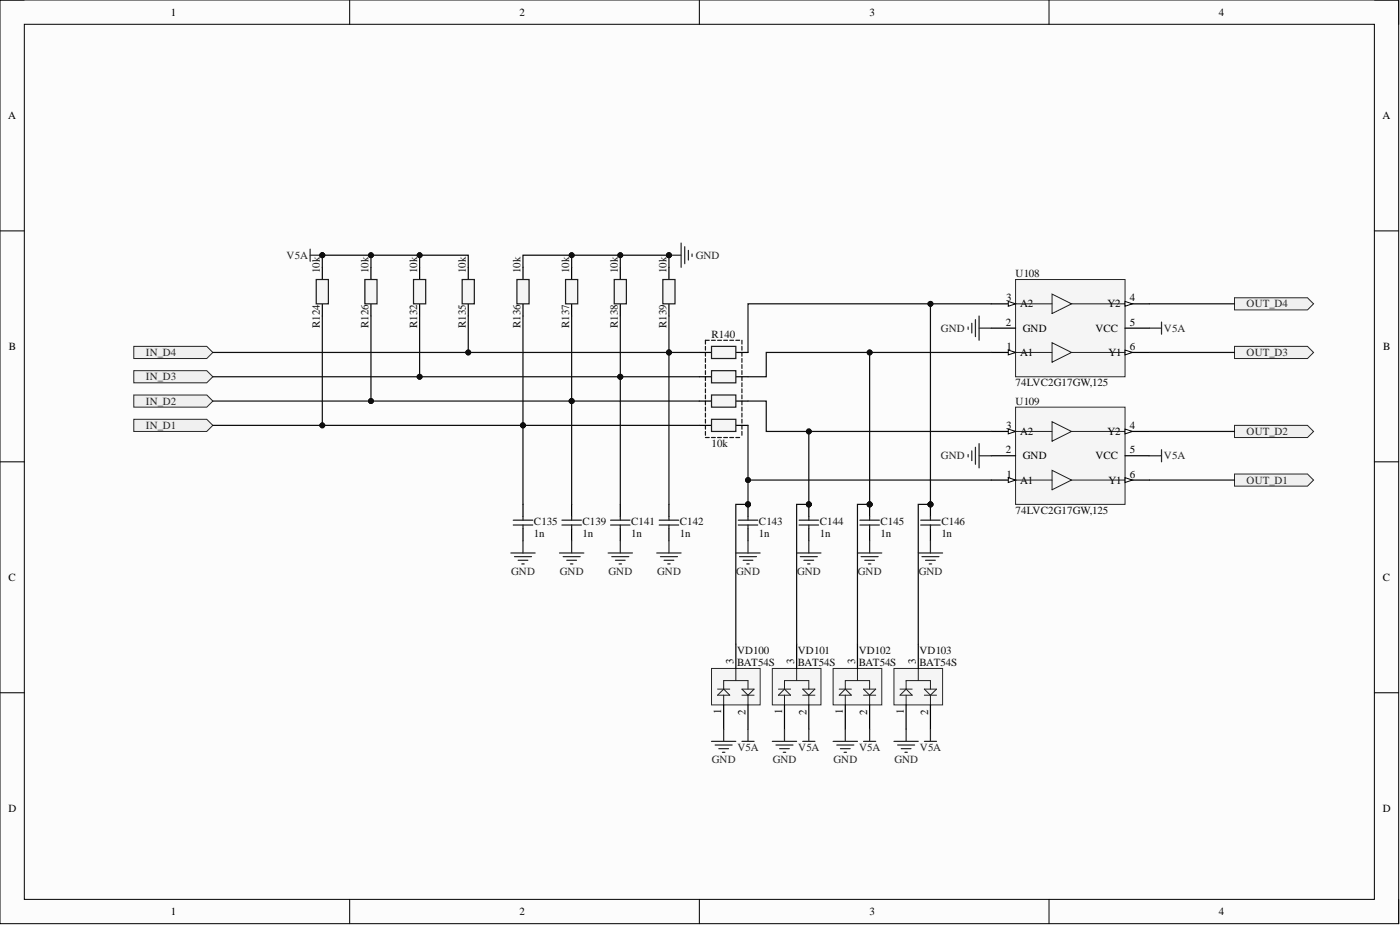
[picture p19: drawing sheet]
<svg xmlns="http://www.w3.org/2000/svg" width="292mm" height="193mm" viewBox="0 0 292 193" stroke-linecap="round" stroke-linejoin="round" font-family="sans-serif">
<defs><g id="words">
<g font-size="2.3">
<text x="35.6" y="3.3">1</text>
<text x="108.4" y="3.3">2</text>
<text x="181.4" y="3.3">3</text>
<text x="254.3" y="3.3">4</text>
<text x="1.7" y="24.8">A</text>
<text x="288.4" y="24.8">A</text>
<text x="209.9" y="62.9">3</text>
<text x="212.8" y="64.1">A2</text>
<text x="231.1" y="64.1">Y2</text>
<text x="235.7" y="62.9">4</text>
<text x="209.9" y="67.9">2</text>
<text x="213.4" y="69.2">GND</text>
<text x="228.6" y="69.2">VCC</text>
<text x="235.7" y="67.9">5</text>
<text x="1.9" y="73">B</text>
<text x="210" y="73">1</text>
<text x="212.8" y="74.3">A1</text>
<text x="231.3" y="74.3">Y1</text>
<text x="235.7" y="73">6</text>
<text x="288.6" y="73">B</text>
<text x="209.9" y="89.5">3</text>
<text x="235.7" y="89.5">4</text>
<text x="209.9" y="94.6">2</text>
<text x="212.8" y="90.8">A2</text>
<text x="213.4" y="95.8">GND</text>
<text x="228.6" y="95.8">VCC</text>
<text x="231.1" y="90.8">Y2</text>
<text x="235.7" y="94.6">5</text>
<text x="210" y="99.6">1</text>
<text x="212.8" y="100.9">A1</text>
<text x="231.3" y="100.9">Y1</text>
<text x="235.7" y="99.6">6</text>
<text x="1.8" y="121.2">C</text>
<text x="288.5" y="121.2">C</text>
<text x="153" y="138.4" transform="rotate(-90 153 138.4)">3</text>
<text x="165.7" y="138.4" transform="rotate(-90 165.7 138.4)">3</text>
<text x="178.4" y="138.4" transform="rotate(-90 178.4 138.4)">3</text>
<text x="191.1" y="138.4" transform="rotate(-90 191.1 138.4)">3</text>
<text x="150.5" y="148.9" transform="rotate(-90 150.5 148.9)">1</text>
<text x="155.6" y="149.1" transform="rotate(-90 155.6 149.1)">2</text>
<text x="163.2" y="148.9" transform="rotate(-90 163.2 148.9)">1</text>
<text x="168.2" y="149.1" transform="rotate(-90 168.2 149.1)">2</text>
<text x="175.9" y="148.9" transform="rotate(-90 175.9 148.9)">1</text>
<text x="180.9" y="149.1" transform="rotate(-90 180.9 149.1)">2</text>
<text x="188.5" y="148.9" transform="rotate(-90 188.5 148.9)">1</text>
<text x="193.6" y="149.1" transform="rotate(-90 193.6 149.1)">2</text>
<text x="1.8" y="169.4">D</text>
<text x="288.5" y="169.4">D</text>
<text x="35.6" y="190.9">1</text>
<text x="108.4" y="190.9">2</text>
<text x="181.4" y="190.9">3</text>
<text x="254.3" y="190.9">4</text>
</g>
<g font-size="2.3" fill="#262626">
<text x="59.8" y="54">V5A</text>
<text x="145.2" y="54">GND</text>
<text x="260.1" y="64.1">OUT_D4</text>
<text x="196.3" y="69.2">GND</text>
<text x="242.9" y="69.2">V5A</text>
<text x="30.5" y="74.3">IN_D4</text>
<text x="260.1" y="74.3">OUT_D3</text>
<text x="30.5" y="79.4">IN_D3</text>
<text x="30.5" y="89.5">IN_D1</text>
<text x="30.5" y="84.4">IN_D2</text>
<text x="196.3" y="95.8">GND</text>
<text x="242.9" y="95.8">V5A</text>
<text x="260.1" y="90.8">OUT_D2</text>
<text x="260.1" y="100.9">OUT_D1</text>
<text x="106.7" y="119.9">GND</text>
<text x="116.8" y="119.9">GND</text>
<text x="127" y="119.9">GND</text>
<text x="137.1" y="119.9">GND</text>
<text x="153.6" y="119.9">GND</text>
<text x="166.3" y="119.9">GND</text>
<text x="179" y="119.9">GND</text>
<text x="191.7" y="119.9">GND</text>
<text x="148.5" y="159.2">GND</text>
<text x="153.9" y="156.7">V5A</text>
<text x="161.2" y="159.2">GND</text>
<text x="166.6" y="156.7">V5A</text>
<text x="173.9" y="159.2">GND</text>
<text x="179.2" y="156.7">V5A</text>
<text x="186.6" y="159.2">GND</text>
<text x="191.9" y="156.7">V5A</text>
</g>
<g font-size="2.3" fill="#0e0e0e">
<text x="66.7" y="57" transform="rotate(-90 66.7 57)">10k</text>
<text x="76.9" y="57" transform="rotate(-90 76.9 57)">10k</text>
<text x="87" y="57" transform="rotate(-90 87 57)">10k</text>
<text x="97.2" y="57" transform="rotate(-90 97.2 57)">10k</text>
<text x="108.6" y="57" transform="rotate(-90 108.6 57)">10k</text>
<text x="118.8" y="57" transform="rotate(-90 118.8 57)">10k</text>
<text x="128.9" y="57" transform="rotate(-90 128.9 57)">10k</text>
<text x="139.1" y="57" transform="rotate(-90 139.1 57)">10k</text>
<text x="211.9" y="57.8">U108</text>
<text x="66.7" y="68.5" transform="rotate(-90 66.7 68.5)">R124</text>
<text x="76.9" y="68.5" transform="rotate(-90 76.9 68.5)">R126</text>
<text x="87" y="68.5" transform="rotate(-90 87 68.5)">R132</text>
<text x="97.2" y="68.5" transform="rotate(-90 97.2 68.5)">R135</text>
<text x="108.6" y="68.5" transform="rotate(-90 108.6 68.5)">R136</text>
<text x="118.8" y="68.5" transform="rotate(-90 118.8 68.5)">R137</text>
<text x="128.9" y="68.5" transform="rotate(-90 128.9 68.5)">R138</text>
<text x="139.1" y="68.5" transform="rotate(-90 139.1 68.5)">R139</text>
<text x="148.5" y="70.5">R140</text>
<text x="211.9" y="80.6">74LVC2G17GW,125</text>
<text x="211.9" y="84.4">U109</text>
<text x="148.5" y="93.3">10k</text>
<text x="211.9" y="107.2">74LVC2G17GW,125</text>
<text x="111.4" y="109.5">C135</text>
<text x="111.4" y="112.1">1n</text>
<text x="121.6" y="109.5">C139</text>
<text x="121.6" y="112.1">1n</text>
<text x="131.7" y="109.5">C141</text>
<text x="131.7" y="112.1">1n</text>
<text x="141.9" y="109.5">C142</text>
<text x="141.9" y="112.1">1n</text>
<text x="158.3" y="109.5">C143</text>
<text x="158.3" y="112.1">1n</text>
<text x="171" y="109.5">C144</text>
<text x="171" y="112.1">1n</text>
<text x="183.7" y="109.5">C145</text>
<text x="183.7" y="112.1">1n</text>
<text x="196.4" y="109.5">C146</text>
<text x="196.4" y="112.1">1n</text>
<text x="153.8" y="136.4">VD100</text>
<text x="166.5" y="136.4">VD101</text>
<text x="179.2" y="136.4">VD102</text>
<text x="191.8" y="136.4">VD103</text>
<text x="153.8" y="138.9">BAT54S</text>
<text x="166.5" y="138.9">BAT54S</text>
<text x="179.2" y="138.9">BAT54S</text>
<text x="191.8" y="138.9">BAT54S</text>
</g>
</g></defs>
<path d="M0 0h291.8v192.7h-291.8z" fill-rule="evenodd" fill="#fcfcfc"/>
<path d="M0 0h291.8v192.7h-291.8z" fill="none" stroke="#000" stroke-width=".21"/>
<path d="M5.1 5.1h281.7v182.5h-281.7z" fill-rule="evenodd" fill="#fcfcfc"/>
<g fill="none" stroke="#000" stroke-width=".21">
<path d="M0 0h5.1M73 0v5.1M145.9 0v5.1M218.9 0v5.1M286.8 0h5v5.1M5.1 5.1h281.7v182.5h-281.7zM0 48.2h5.1M286.8 48.2h5M0 96.3h5.1M286.8 96.3h5M0 144.5h5.1M286.8 144.5h5"/>
<path d="M73 187.6v5.1M145.9 187.6v5.1M218.9 187.6v5.1M291.8 187.6v5.1"/>
</g>
<path d="M211.9 58.3h22.8v20.3h-22.8z" fill-rule="evenodd" fill="#f5f5f5"/>
<path d="M211.9 58.3h22.8v20.3h-22.8z" fill="none" stroke="#262626" stroke-width=".21"/>
<path d="M206.8 73.5h5.1" fill="none" stroke="#000" stroke-width=".25"/>
<path d="M210.4 73l1.5 .5-1.5 .5z" fill="#fbfbfb"/>
<path d="M210.4 73l1.5 .5-1.5 .5z" fill="none" stroke="#000" stroke-width=".21"/>
<path d="M234.7 73.5h5.1" fill="none" stroke="#000" stroke-width=".25"/>
<path d="M234.7 73l1.6 .5-1.6 .5z" fill="#fbfbfb"/>
<path d="M234.7 73l1.6 .5-1.6 .5z" fill="none" stroke="#000" stroke-width=".21"/>
<path d="M206.8 63.4h5.1" fill="none" stroke="#000" stroke-width=".25"/>
<path d="M210.4 62.9l1.5 .5-1.5 .5z" fill="#fbfbfb"/>
<path d="M210.4 62.9l1.5 .5-1.5 .5z" fill="none" stroke="#000" stroke-width=".21"/>
<path d="M211.9 73.5h7.6M211.9 63.4h7.6M219.5 71.5l4.1 2-4.1 2.1zM219.5 61.4l4.1 2-4.1 2zM223.3 73.5h11.4M223.3 63.4h12.7" fill="none" stroke="#1c1c1c" stroke-width=".21"/>
<path d="M234.7 68.5h5.1M234.7 63.4h5.1" fill="none" stroke="#000" stroke-width=".25"/>
<path d="M234.7 62.9l1.6 .5-1.6 .5z" fill="#fbfbfb"/>
<path d="M234.7 62.9l1.6 .5-1.6 .5z" fill="none" stroke="#000" stroke-width=".21"/>
<path d="M206.8 68.5h5.1" fill="none" stroke="#000" stroke-width=".25"/>
<path d="M211.9 84.9h22.8v20.3h-22.8z" fill-rule="evenodd" fill="#f5f5f5"/>
<path d="M211.9 84.9h22.8v20.3h-22.8z" fill="none" stroke="#262626" stroke-width=".21"/>
<path d="M206.8 100.1h5.1" fill="none" stroke="#000" stroke-width=".25"/>
<path d="M210.4 99.6l1.5 .5-1.5 .6z" fill="#fbfbfb"/>
<path d="M210.4 99.6l1.5 .5-1.5 .6z" fill="none" stroke="#000" stroke-width=".21"/>
<path d="M234.7 100.1h5.1" fill="none" stroke="#000" stroke-width=".25"/>
<path d="M234.7 99.6l1.6 .5-1.6 .6z" fill="#fbfbfb"/>
<path d="M234.7 99.6l1.6 .5-1.6 .6z" fill="none" stroke="#000" stroke-width=".21"/>
<path d="M206.8 90h5.1" fill="none" stroke="#000" stroke-width=".25"/>
<path d="M210.4 89.5l1.5 .5-1.5 .5z" fill="#fbfbfb"/>
<path d="M210.4 89.5l1.5 .5-1.5 .5z" fill="none" stroke="#000" stroke-width=".21"/>
<path d="M211.9 90h7.6M219.5 98.1l4.1 2-4.1 2.1zM219.5 88l4.1 2-4.1 2zM223.3 90h12.7M211.9 100.1h7.6M223.3 100.1h11.4" fill="none" stroke="#1c1c1c" stroke-width=".21"/>
<path d="M234.7 95.1h5.1M234.7 90h5.1" fill="none" stroke="#000" stroke-width=".25"/>
<path d="M234.7 89.5l1.6 .5-1.6 .5z" fill="#fbfbfb"/>
<path d="M234.7 89.5l1.6 .5-1.6 .5z" fill="none" stroke="#000" stroke-width=".21"/>
<path d="M206.8 95.1h5.1" fill="none" stroke="#000" stroke-width=".25"/>
<path d="M202 68.2v.5M202.8 67.4v2.1M203.5 66.7v3.5M204.3 65.9v5.1M204.3 68.5h2.5M202 94.8v.5M202.8 94.1v2M203.5 93.3v3.6M204.3 92.5v5.1M204.3 95.1h2.5" fill="none" stroke="#262626" stroke-width=".25"/>
<circle cx="194.1" cy="105.2" r=".51" fill="#0e0e0e"/>
<circle cx="194.1" cy="105.2" r=".51" fill="none" stroke="#0e0e0e" stroke-width=".21"/>
<path d="M194.1 105.2v2.6" fill="none" stroke="#000" stroke-width=".25"/>
<circle cx="194.1" cy="105.2" r=".51" fill="#0e0e0e"/>
<circle cx="194.1" cy="105.2" r=".51" fill="none" stroke="#0e0e0e" stroke-width=".21"/>
<path d="M194.1 110.3v2.5" fill="none" stroke="#000" stroke-width=".25"/>
<path d="M192.1 109.5h4.1M192.1 108.5h4.1M194.1 107.8v.7M194.1 109.5v.8" fill="none" stroke="#1c1c1c" stroke-width=".25"/>
<circle cx="181.4" cy="105.2" r=".51" fill="#0e0e0e"/>
<circle cx="181.4" cy="105.2" r=".51" fill="none" stroke="#0e0e0e" stroke-width=".21"/>
<path d="M181.4 105.2v2.6" fill="none" stroke="#000" stroke-width=".25"/>
<circle cx="181.4" cy="105.2" r=".51" fill="#0e0e0e"/>
<circle cx="181.4" cy="105.2" r=".51" fill="none" stroke="#0e0e0e" stroke-width=".21"/>
<path d="M181.4 110.3v2.5" fill="none" stroke="#000" stroke-width=".25"/>
<path d="M179.4 109.5h4.1M179.4 108.5h4.1M181.4 107.8v.7M181.4 109.5v.8" fill="none" stroke="#1c1c1c" stroke-width=".25"/>
<circle cx="168.8" cy="105.2" r=".51" fill="#0e0e0e"/>
<circle cx="168.8" cy="105.2" r=".51" fill="none" stroke="#0e0e0e" stroke-width=".21"/>
<path d="M168.8 105.2v2.6M168.8 110.3v2.5" fill="none" stroke="#000" stroke-width=".25"/>
<circle cx="168.8" cy="105.2" r=".51" fill="#0e0e0e"/>
<circle cx="168.8" cy="105.2" r=".51" fill="none" stroke="#0e0e0e" stroke-width=".21"/>
<path d="M166.7 108.5h4.1M166.7 109.5h4.1M168.8 107.8v.7M168.8 109.5v.8" fill="none" stroke="#1c1c1c" stroke-width=".25"/>
<circle cx="156.1" cy="105.2" r=".51" fill="#0e0e0e"/>
<circle cx="156.1" cy="105.2" r=".51" fill="none" stroke="#0e0e0e" stroke-width=".21"/>
<path d="M156.1 105.2v2.6" fill="none" stroke="#000" stroke-width=".25"/>
<circle cx="156.1" cy="105.2" r=".51" fill="#0e0e0e"/>
<circle cx="156.1" cy="105.2" r=".51" fill="none" stroke="#0e0e0e" stroke-width=".21"/>
<path d="M145.9 73.5h2.6M153.5 73.5h2.6M156.1 110.3v2.5" fill="none" stroke="#000" stroke-width=".25"/>
<path d="M154 109.5h4.1M154 108.5h4.1M156.1 107.8v.7M156.1 109.5v.8" fill="none" stroke="#1c1c1c" stroke-width=".25"/>
<g fill="none" stroke="#151515" stroke-width=".25">
<path d="M147.2 71v.8M147.2 72.3v.8M147.2 73.5v.8M147.2 74.8v.8M147.2 76.1v.8M147.2 77.3v.8M147.2 78.6v.8M147.2 79.9v.8M154.8 71v.8M154.8 72.3v.8M154.8 73.5v.8M154.8 74.8v.8"/>
<path d="M154.8 76.1v.8M154.8 77.3v.8M154.8 78.6v.8M154.8 79.9v.8M147.2 81.1v.8M147.2 82.4v.8M147.2 83.7v.8M147.2 84.9v.8M147.2 86.2v.8M147.2 87.5v.8M147.2 88.7v.8M147.2 90v.8"/>
<path d="M154.8 81.1v.8M154.8 82.4v.8M154.8 83.7v.8M154.8 84.9v.8M154.8 86.2v.8M154.8 87.5v.8M154.8 88.7v.8M154.8 90v.8"/>
</g>
<path d="M148.5 72.3h5v2.5h-5z" fill-rule="evenodd" fill="#f5f5f5"/>
<path d="M148.5 72.3h5v2.5h-5z" fill="none" stroke="#1c1c1c" stroke-width=".25"/>
<path d="M145.9 78.6h2.6M153.5 78.6h2.6" fill="none" stroke="#000" stroke-width=".25"/>
<path d="M148.5 77.3h5v2.6h-5z" fill-rule="evenodd" fill="#f5f5f5"/>
<path d="M148.5 77.3h5v2.6h-5z" fill="none" stroke="#1c1c1c" stroke-width=".25"/>
<path d="M145.9 83.7h2.6M153.5 83.7h2.6" fill="none" stroke="#000" stroke-width=".25"/>
<path d="M148.5 82.4h5v2.5h-5z" fill-rule="evenodd" fill="#f5f5f5"/>
<path d="M148.5 82.4h5v2.5h-5z" fill="none" stroke="#1c1c1c" stroke-width=".25"/>
<path d="M145.9 88.7h2.6M153.5 88.7h2.6" fill="none" stroke="#000" stroke-width=".25"/>
<path d="M148.5 87.5h5v2.5h-5z" fill-rule="evenodd" fill="#f5f5f5"/>
<path d="M148.5 87.5h5v2.5h-5z" fill="none" stroke="#1c1c1c" stroke-width=".25"/>
<path d="M147.2 71h.8M148.5 71h.7M149.7 71h.8M151 71h.8M152.3 71h.8M153.5 71h.8M147.2 91.3h.8M148.5 91.3h.7M149.7 91.3h.8M151 91.3h.8M152.3 91.3h.8M153.5 91.3h.8" fill="none" stroke="#151515" stroke-width=".25"/>
<g fill="none" stroke="#262626" stroke-width=".25">
<path d="M153.5 115.4h5.1M154.3 116.1h3.5M155 116.9h2.1M155.8 117.6h.5M156.1 112.8v2.6M166.2 115.4h5.1M167 116.1h3.5M167.7 116.9h2.1M168.5 117.6h.5M168.8 112.8v2.6M178.9 115.4h5.1M179.7 116.1h3.5"/>
<path d="M180.4 116.9h2.1M181.2 117.6h.5M181.4 112.8v2.6M191.6 115.4h5.1M192.4 116.1h3.5M193.1 116.9h2M193.9 117.6h.5M194.1 112.8v2.6"/>
</g>
<path d="M27.9 87.5h15.2l1.3 1.2-1.3 1.3h-15.2z" fill-rule="evenodd" fill="#f0f0f0"/>
<path d="M27.9 87.5h15.2l1.3 1.2-1.3 1.3h-15.2z" fill="none" stroke="#262626" stroke-width=".21"/>
<path d="M27.9 82.4h15.2l1.3 1.3-1.3 1.2h-15.2z" fill-rule="evenodd" fill="#f0f0f0"/>
<path d="M27.9 82.4h15.2l1.3 1.3-1.3 1.2h-15.2z" fill="none" stroke="#262626" stroke-width=".21"/>
<path d="M27.9 77.3h15.2l1.3 1.3-1.3 1.3h-15.2z" fill-rule="evenodd" fill="#f0f0f0"/>
<path d="M27.9 77.3h15.2l1.3 1.3-1.3 1.3h-15.2z" fill="none" stroke="#262626" stroke-width=".21"/>
<path d="M27.9 72.3h15.2l1.3 1.2-1.3 1.3h-15.2z" fill-rule="evenodd" fill="#f0f0f0"/>
<path d="M27.9 72.3h15.2l1.3 1.2-1.3 1.3h-15.2z" fill="none" stroke="#262626" stroke-width=".21"/>
<path d="M257.6 98.9h15.2l1.3 1.2-1.3 1.3h-15.2z" fill-rule="evenodd" fill="#f0f0f0"/>
<path d="M257.6 98.9h15.2l1.3 1.2-1.3 1.3h-15.2z" fill="none" stroke="#262626" stroke-width=".21"/>
<path d="M257.6 88.7h15.2l1.3 1.3-1.3 1.3h-15.2z" fill-rule="evenodd" fill="#f0f0f0"/>
<path d="M257.6 88.7h15.2l1.3 1.3-1.3 1.3h-15.2z" fill="none" stroke="#262626" stroke-width=".21"/>
<path d="M257.6 72.3h15.2l1.3 1.2-1.3 1.3h-15.2z" fill-rule="evenodd" fill="#f0f0f0"/>
<path d="M257.6 72.3h15.2l1.3 1.2-1.3 1.3h-15.2z" fill="none" stroke="#262626" stroke-width=".21"/>
<path d="M257.6 62.1h15.2l1.3 1.3-1.3 1.3h-15.2z" fill-rule="evenodd" fill="#f0f0f0"/>
<path d="M257.6 62.1h15.2l1.3 1.3-1.3 1.3h-15.2z" fill="none" stroke="#262626" stroke-width=".21"/>
<path d="M109.1 55.8v2.5M109.1 63.4v2.5" fill="none" stroke="#000" stroke-width=".25"/>
<path d="M107.8 58.3h2.6v5.1h-2.6z" fill-rule="evenodd" fill="#f5f5f5"/>
<g fill="none" stroke="#1c1c1c" stroke-width=".25">
<path d="M107.8 58.3h2.6v5.1h-2.6zM107.1 109.5h4M107.1 108.5h4M109.1 107.8v.7M109.1 109.5v.8M117.2 109.5h4.1M117.2 108.5h4.1M119.3 107.8v.7M119.3 109.5v.8M127.4 109.5h4M127.4 108.5h4M129.4 107.8v.7"/>
<path d="M129.4 109.5v.8M137.5 109.5h4.1M137.5 108.5h4.1M139.6 107.8v.7M139.6 109.5v.8"/>
</g>
<path d="M109.1 105.2v2.6M109.1 110.3v2.5M119.3 105.2v2.6M119.3 110.3v2.5M129.4 105.2v2.6M129.4 110.3v2.5M139.6 105.2v2.6M139.6 110.3v2.5" fill="none" stroke="#000" stroke-width=".25"/>
<g fill="none" stroke="#262626" stroke-width=".25">
<path d="M106.6 115.4h5.1M107.3 116.1h3.6M108.1 116.9h2M108.9 117.6h.5M109.1 112.8v2.6M116.7 115.4h5.1M117.5 116.1h3.5M118.3 116.9h2M119 117.6h.5M119.3 112.8v2.6M126.9 115.4h5.1M127.6 116.1h3.6"/>
<path d="M128.4 116.9h2M129.2 117.6h.5M129.4 112.8v2.6M137 115.4h5.1M137.8 116.1h3.5M138.6 116.9h2M139.3 117.6h.5M139.6 112.8v2.6"/>
</g>
<path d="M148.5 139.4h10.1v7.7h-10.1z" fill-rule="evenodd" fill="#f5f5f5"/>
<path d="M148.5 139.4h10.1v7.7h-10.1z" fill="none" stroke="#262626" stroke-width=".21"/>
<path d="M153.5 139.4v2.6M149.7 145l1.3-1.2 1.3 1.2zM149.7 143.8h2.6M151 143.8v-1.8h5.1v1.8M151 145v2.1M154.8 143.8h2.5l-1.2 1.2zM154.8 145h2.5M156.1 145v2.1" fill="none" stroke="#1c1c1c" stroke-width=".21"/>
<path d="M153.5 134.4v5M151 147.1v5M156.1 147.1v5" fill="none" stroke="#000" stroke-width=".25"/>
<path d="M148.5 154.7h5M149.2 155.4h3.6M150 156.2h2M150.7 156.9h.5M151 152.1v2.6" fill="none" stroke="#262626" stroke-width=".25"/>
<path d="M161.1 139.4h10.2v7.7h-10.2z" fill-rule="evenodd" fill="#f5f5f5"/>
<path d="M161.1 139.4h10.2v7.7h-10.2z" fill="none" stroke="#262626" stroke-width=".21"/>
<path d="M166.2 139.4v2.6M162.4 145l1.3-1.2 1.2 1.2zM162.4 143.8h2.5M163.7 143.8v-1.8h5.1v1.8M163.7 145v2.1M167.5 143.8h2.5l-1.2 1.2zM167.5 145h2.5M168.8 145v2.1" fill="none" stroke="#1c1c1c" stroke-width=".21"/>
<path d="M166.2 134.4v5M163.7 147.1v5M168.8 147.1v5" fill="none" stroke="#000" stroke-width=".25"/>
<path d="M161.1 154.7h5.1M161.9 155.4h3.6M162.7 156.2h2M163.4 156.9h.5M163.7 152.1v2.6" fill="none" stroke="#262626" stroke-width=".25"/>
<path d="M173.8 139.4h10.2v7.7h-10.2z" fill-rule="evenodd" fill="#f5f5f5"/>
<path d="M173.8 139.4h10.2v7.7h-10.2z" fill="none" stroke="#262626" stroke-width=".21"/>
<path d="M178.9 139.4v2.6M175.1 145l1.3-1.2 1.2 1.2zM175.1 143.8h2.5M176.4 143.8v-1.8h5v1.8M176.4 145v2.1M180.2 143.8h2.5l-1.3 1.2zM180.2 145h2.5M181.4 145v2.1" fill="none" stroke="#1c1c1c" stroke-width=".21"/>
<path d="M178.9 134.4v5M176.4 147.1v5M181.4 147.1v5" fill="none" stroke="#000" stroke-width=".25"/>
<path d="M173.8 154.7h5.1M174.6 155.4h3.5M175.4 156.2h2M176.1 156.9h.5M176.4 152.1v2.6" fill="none" stroke="#262626" stroke-width=".25"/>
<path d="M186.5 139.4h10.2v7.7h-10.2z" fill-rule="evenodd" fill="#f5f5f5"/>
<path d="M186.5 139.4h10.2v7.7h-10.2z" fill="none" stroke="#262626" stroke-width=".21"/>
<path d="M191.6 139.4v2.6M187.8 145l1.3-1.2 1.2 1.2zM187.8 143.8h2.5M189.1 143.8v-1.8h5v1.8M189.1 145v2.1M192.9 143.8h2.5l-1.3 1.2zM192.9 145h2.5M194.1 145v2.1" fill="none" stroke="#1c1c1c" stroke-width=".21"/>
<path d="M119.3 55.8v2.5M119.3 63.4v2.5M191.6 134.4v5M189.1 147.1v5M194.1 147.1v5" fill="none" stroke="#000" stroke-width=".25"/>
<path d="M186.5 154.7h5.1M187.3 155.4h3.5M188 156.2h2.1M188.8 156.9h.5M189.1 152.1v2.6" fill="none" stroke="#262626" stroke-width=".25"/>
<path d="M118 58.3h2.5v5.1h-2.5z" fill-rule="evenodd" fill="#f5f5f5"/>
<path d="M118 58.3h2.5v5.1h-2.5z" fill="none" stroke="#1c1c1c" stroke-width=".25"/>
<path d="M129.4 55.8v2.5M129.4 63.4v2.5" fill="none" stroke="#000" stroke-width=".25"/>
<path d="M128.2 58.3h2.5v5.1h-2.5z" fill-rule="evenodd" fill="#f5f5f5"/>
<path d="M128.2 58.3h2.5v5.1h-2.5z" fill="none" stroke="#1c1c1c" stroke-width=".25"/>
<path d="M139.6 55.8v2.5M139.6 63.4v2.5" fill="none" stroke="#000" stroke-width=".25"/>
<path d="M138.3 58.3h2.5v5.1h-2.5z" fill-rule="evenodd" fill="#f5f5f5"/>
<path d="M138.3 58.3h2.5v5.1h-2.5z" fill="none" stroke="#1c1c1c" stroke-width=".25"/>
<path d="M67.2 55.8v2.5M67.2 63.4v2.5" fill="none" stroke="#000" stroke-width=".25"/>
<path d="M66 58.3h2.5v5.1h-2.5z" fill-rule="evenodd" fill="#f5f5f5"/>
<path d="M66 58.3h2.5v5.1h-2.5z" fill="none" stroke="#1c1c1c" stroke-width=".25"/>
<path d="M77.4 55.8v2.5M77.4 63.4v2.5" fill="none" stroke="#000" stroke-width=".25"/>
<path d="M76.1 58.3h2.6v5.1h-2.6z" fill-rule="evenodd" fill="#f5f5f5"/>
<path d="M76.1 58.3h2.6v5.1h-2.6z" fill="none" stroke="#1c1c1c" stroke-width=".25"/>
<path d="M87.5 55.8v2.5M87.5 63.4v2.5" fill="none" stroke="#000" stroke-width=".25"/>
<path d="M86.3 58.3h2.5v5.1h-2.5z" fill-rule="evenodd" fill="#f5f5f5"/>
<path d="M86.3 58.3h2.5v5.1h-2.5z" fill="none" stroke="#1c1c1c" stroke-width=".25"/>
<path d="M97.7 55.8v2.5M97.7 63.4v2.5" fill="none" stroke="#000" stroke-width=".25"/>
<path d="M96.4 58.3h2.6v5.1h-2.6z" fill-rule="evenodd" fill="#f5f5f5"/>
<path d="M96.4 58.3h2.6v5.1h-2.6z" fill="none" stroke="#1c1c1c" stroke-width=".25"/>
<path d="M139.6 53.2h2.5M142.1 50.7v5.1M142.9 51.5v3.5M143.6 52.2v2.1M144.4 53v.5" fill="none" stroke="#262626" stroke-width=".25"/>
<circle cx="139.6" cy="53.2" r=".51" fill="#0e0e0e"/>
<circle cx="139.6" cy="53.2" r=".51" fill="none" stroke="#0e0e0e" stroke-width=".21"/>
<path d="M64.7 52v2.5M64.7 53.2h2.5" fill="none" stroke="#262626" stroke-width=".25"/>
<circle cx="67.2" cy="53.2" r=".51" fill="#0e0e0e"/>
<circle cx="67.2" cy="53.2" r=".51" fill="none" stroke="#0e0e0e" stroke-width=".21"/>
<path d="M156.1 88.7v11.4h50.7" fill="none" stroke="#0e0e0e" stroke-width=".25"/>
<circle cx="156.1" cy="100.1" r=".51" fill="#0e0e0e"/>
<circle cx="156.1" cy="100.1" r=".51" fill="none" stroke="#0e0e0e" stroke-width=".21"/>
<path d="M156.1 100.1v5.1" fill="none" stroke="#0e0e0e" stroke-width=".25"/>
<circle cx="156.1" cy="105.2" r=".51" fill="#0e0e0e"/>
<circle cx="156.1" cy="105.2" r=".51" fill="none" stroke="#0e0e0e" stroke-width=".21"/>
<circle cx="156.1" cy="100.1" r=".51" fill="#0e0e0e"/>
<circle cx="156.1" cy="100.1" r=".51" fill="none" stroke="#0e0e0e" stroke-width=".21"/>
<path d="M109.1 88.7h36.8" fill="none" stroke="#0e0e0e" stroke-width=".25"/>
<circle cx="109.1" cy="88.7" r=".51" fill="#0e0e0e"/>
<circle cx="109.1" cy="88.7" r=".51" fill="none" stroke="#0e0e0e" stroke-width=".21"/>
<path d="M119.3 83.7v21.5" fill="none" stroke="#0e0e0e" stroke-width=".25"/>
<circle cx="119.3" cy="83.7" r=".51" fill="#0e0e0e"/>
<circle cx="119.3" cy="83.7" r=".51" fill="none" stroke="#0e0e0e" stroke-width=".21"/>
<path d="M129.4 78.6v26.6" fill="none" stroke="#0e0e0e" stroke-width=".25"/>
<circle cx="129.4" cy="78.6" r=".51" fill="#0e0e0e"/>
<circle cx="129.4" cy="78.6" r=".51" fill="none" stroke="#0e0e0e" stroke-width=".21"/>
<path d="M139.6 73.5v31.7" fill="none" stroke="#0e0e0e" stroke-width=".25"/>
<circle cx="139.6" cy="73.5" r=".51" fill="#0e0e0e"/>
<circle cx="139.6" cy="73.5" r=".51" fill="none" stroke="#0e0e0e" stroke-width=".21"/>
<path d="M168.8 90v15.2" fill="none" stroke="#0e0e0e" stroke-width=".25"/>
<circle cx="168.8" cy="105.2" r=".51" fill="#0e0e0e"/>
<circle cx="168.8" cy="105.2" r=".51" fill="none" stroke="#0e0e0e" stroke-width=".21"/>
<circle cx="168.8" cy="90" r=".51" fill="#0e0e0e"/>
<circle cx="168.8" cy="90" r=".51" fill="none" stroke="#0e0e0e" stroke-width=".21"/>
<path d="M181.4 73.5v31.7" fill="none" stroke="#0e0e0e" stroke-width=".25"/>
<circle cx="181.4" cy="105.2" r=".51" fill="#0e0e0e"/>
<circle cx="181.4" cy="105.2" r=".51" fill="none" stroke="#0e0e0e" stroke-width=".21"/>
<circle cx="181.4" cy="73.5" r=".51" fill="#0e0e0e"/>
<circle cx="181.4" cy="73.5" r=".51" fill="none" stroke="#0e0e0e" stroke-width=".21"/>
<path d="M194.1 63.4v41.8" fill="none" stroke="#0e0e0e" stroke-width=".25"/>
<circle cx="194.1" cy="105.2" r=".51" fill="#0e0e0e"/>
<circle cx="194.1" cy="105.2" r=".51" fill="none" stroke="#0e0e0e" stroke-width=".21"/>
<circle cx="194.1" cy="63.4" r=".51" fill="#0e0e0e"/>
<circle cx="194.1" cy="63.4" r=".51" fill="none" stroke="#0e0e0e" stroke-width=".21"/>
<path d="M156.1 105.2h-2.6v29.2" fill="none" stroke="#0e0e0e" stroke-width=".25"/>
<circle cx="156.1" cy="105.2" r=".51" fill="#0e0e0e"/>
<circle cx="156.1" cy="105.2" r=".51" fill="none" stroke="#0e0e0e" stroke-width=".21"/>
<path d="M168.8 105.2h-2.6v29.2" fill="none" stroke="#0e0e0e" stroke-width=".25"/>
<circle cx="168.8" cy="105.2" r=".51" fill="#0e0e0e"/>
<circle cx="168.8" cy="105.2" r=".51" fill="none" stroke="#0e0e0e" stroke-width=".21"/>
<path d="M181.4 105.2h-2.5v29.2" fill="none" stroke="#0e0e0e" stroke-width=".25"/>
<circle cx="181.4" cy="105.2" r=".51" fill="#0e0e0e"/>
<circle cx="181.4" cy="105.2" r=".51" fill="none" stroke="#0e0e0e" stroke-width=".21"/>
<path d="M194.1 105.2h-2.5v29.2" fill="none" stroke="#0e0e0e" stroke-width=".25"/>
<circle cx="194.1" cy="105.2" r=".51" fill="#0e0e0e"/>
<circle cx="194.1" cy="105.2" r=".51" fill="none" stroke="#0e0e0e" stroke-width=".21"/>
<path d="M139.6 65.9v7.6" fill="none" stroke="#0e0e0e" stroke-width=".25"/>
<circle cx="139.6" cy="73.5" r=".51" fill="#0e0e0e"/>
<circle cx="139.6" cy="73.5" r=".51" fill="none" stroke="#0e0e0e" stroke-width=".21"/>
<path d="M129.4 65.9v12.7" fill="none" stroke="#0e0e0e" stroke-width=".25"/>
<circle cx="129.4" cy="78.6" r=".51" fill="#0e0e0e"/>
<circle cx="129.4" cy="78.6" r=".51" fill="none" stroke="#0e0e0e" stroke-width=".21"/>
<path d="M119.3 65.9v17.8" fill="none" stroke="#0e0e0e" stroke-width=".25"/>
<circle cx="119.3" cy="83.7" r=".51" fill="#0e0e0e"/>
<circle cx="119.3" cy="83.7" r=".51" fill="none" stroke="#0e0e0e" stroke-width=".21"/>
<path d="M109.1 88.7v16.5" fill="none" stroke="#0e0e0e" stroke-width=".25"/>
<circle cx="109.1" cy="88.7" r=".51" fill="#0e0e0e"/>
<circle cx="109.1" cy="88.7" r=".51" fill="none" stroke="#0e0e0e" stroke-width=".21"/>
<path d="M119.3 53.2v2.6" fill="none" stroke="#0e0e0e" stroke-width=".25"/>
<circle cx="119.3" cy="53.2" r=".51" fill="#0e0e0e"/>
<circle cx="119.3" cy="53.2" r=".51" fill="none" stroke="#0e0e0e" stroke-width=".21"/>
<path d="M129.4 53.2v2.6" fill="none" stroke="#0e0e0e" stroke-width=".25"/>
<circle cx="129.4" cy="53.2" r=".51" fill="#0e0e0e"/>
<circle cx="129.4" cy="53.2" r=".51" fill="none" stroke="#0e0e0e" stroke-width=".21"/>
<path d="M97.7 65.9v7.6M239.8 63.4h17.8M239.8 73.5h17.8M239.8 90h17.8M239.8 100.1h17.8" fill="none" stroke="#0e0e0e" stroke-width=".25"/>
<circle cx="97.7" cy="73.5" r=".51" fill="#0e0e0e"/>
<circle cx="97.7" cy="73.5" r=".51" fill="none" stroke="#0e0e0e" stroke-width=".21"/>
<path d="M87.5 65.9v12.7" fill="none" stroke="#0e0e0e" stroke-width=".25"/>
<circle cx="87.5" cy="78.6" r=".51" fill="#0e0e0e"/>
<circle cx="87.5" cy="78.6" r=".51" fill="none" stroke="#0e0e0e" stroke-width=".21"/>
<path d="M77.4 65.9v17.8" fill="none" stroke="#0e0e0e" stroke-width=".25"/>
<circle cx="77.4" cy="83.7" r=".51" fill="#0e0e0e"/>
<circle cx="77.4" cy="83.7" r=".51" fill="none" stroke="#0e0e0e" stroke-width=".21"/>
<path d="M67.2 65.9v22.8" fill="none" stroke="#0e0e0e" stroke-width=".25"/>
<circle cx="67.2" cy="88.7" r=".51" fill="#0e0e0e"/>
<circle cx="67.2" cy="88.7" r=".51" fill="none" stroke="#0e0e0e" stroke-width=".21"/>
<path d="M139.6 53.2v2.6" fill="none" stroke="#0e0e0e" stroke-width=".25"/>
<circle cx="139.6" cy="53.2" r=".51" fill="#0e0e0e"/>
<circle cx="139.6" cy="53.2" r=".51" fill="none" stroke="#0e0e0e" stroke-width=".21"/>
<path d="M67.2 53.2v2.6" fill="none" stroke="#0e0e0e" stroke-width=".25"/>
<circle cx="67.2" cy="53.2" r=".51" fill="#0e0e0e"/>
<circle cx="67.2" cy="53.2" r=".51" fill="none" stroke="#0e0e0e" stroke-width=".21"/>
<path d="M77.4 53.2v2.6" fill="none" stroke="#0e0e0e" stroke-width=".25"/>
<circle cx="77.4" cy="53.2" r=".51" fill="#0e0e0e"/>
<circle cx="77.4" cy="53.2" r=".51" fill="none" stroke="#0e0e0e" stroke-width=".21"/>
<path d="M87.5 53.2v2.6" fill="none" stroke="#0e0e0e" stroke-width=".25"/>
<circle cx="87.5" cy="53.2" r=".51" fill="#0e0e0e"/>
<circle cx="87.5" cy="53.2" r=".51" fill="none" stroke="#0e0e0e" stroke-width=".21"/>
<path d="M109.1 65.9v22.8h-64.7" fill="none" stroke="#0e0e0e" stroke-width=".25"/>
<circle cx="67.2" cy="88.7" r=".51" fill="#0e0e0e"/>
<circle cx="67.2" cy="88.7" r=".51" fill="none" stroke="#0e0e0e" stroke-width=".21"/>
<circle cx="109.1" cy="88.7" r=".51" fill="#0e0e0e"/>
<circle cx="109.1" cy="88.7" r=".51" fill="none" stroke="#0e0e0e" stroke-width=".21"/>
<path d="M44.4 83.7h101.5" fill="none" stroke="#0e0e0e" stroke-width=".25"/>
<circle cx="77.4" cy="83.7" r=".51" fill="#0e0e0e"/>
<circle cx="77.4" cy="83.7" r=".51" fill="none" stroke="#0e0e0e" stroke-width=".21"/>
<circle cx="119.3" cy="83.7" r=".51" fill="#0e0e0e"/>
<circle cx="119.3" cy="83.7" r=".51" fill="none" stroke="#0e0e0e" stroke-width=".21"/>
<path d="M44.4 78.6h101.5" fill="none" stroke="#0e0e0e" stroke-width=".25"/>
<circle cx="87.5" cy="78.6" r=".51" fill="#0e0e0e"/>
<circle cx="87.5" cy="78.6" r=".51" fill="none" stroke="#0e0e0e" stroke-width=".21"/>
<circle cx="129.4" cy="78.6" r=".51" fill="#0e0e0e"/>
<circle cx="129.4" cy="78.6" r=".51" fill="none" stroke="#0e0e0e" stroke-width=".21"/>
<path d="M44.4 73.5h101.5" fill="none" stroke="#0e0e0e" stroke-width=".25"/>
<circle cx="97.7" cy="73.5" r=".51" fill="#0e0e0e"/>
<circle cx="97.7" cy="73.5" r=".51" fill="none" stroke="#0e0e0e" stroke-width=".21"/>
<circle cx="139.6" cy="73.5" r=".51" fill="#0e0e0e"/>
<circle cx="139.6" cy="73.5" r=".51" fill="none" stroke="#0e0e0e" stroke-width=".21"/>
<path d="M67.2 53.2h30.5v2.6" fill="none" stroke="#0e0e0e" stroke-width=".25"/>
<circle cx="67.2" cy="53.2" r=".51" fill="#0e0e0e"/>
<circle cx="67.2" cy="53.2" r=".51" fill="none" stroke="#0e0e0e" stroke-width=".21"/>
<circle cx="77.4" cy="53.2" r=".51" fill="#0e0e0e"/>
<circle cx="77.4" cy="53.2" r=".51" fill="none" stroke="#0e0e0e" stroke-width=".21"/>
<circle cx="87.5" cy="53.2" r=".51" fill="#0e0e0e"/>
<circle cx="87.5" cy="53.2" r=".51" fill="none" stroke="#0e0e0e" stroke-width=".21"/>
<path d="M139.6 53.2h-30.5v2.6" fill="none" stroke="#0e0e0e" stroke-width=".25"/>
<circle cx="119.3" cy="53.2" r=".51" fill="#0e0e0e"/>
<circle cx="119.3" cy="53.2" r=".51" fill="none" stroke="#0e0e0e" stroke-width=".21"/>
<circle cx="129.4" cy="53.2" r=".51" fill="#0e0e0e"/>
<circle cx="129.4" cy="53.2" r=".51" fill="none" stroke="#0e0e0e" stroke-width=".21"/>
<circle cx="139.6" cy="53.2" r=".51" fill="#0e0e0e"/>
<circle cx="139.6" cy="53.2" r=".51" fill="none" stroke="#0e0e0e" stroke-width=".21"/>
<path d="M156.1 83.7h3.8v6.3h46.9" fill="none" stroke="#0e0e0e" stroke-width=".25"/>
<circle cx="168.8" cy="90" r=".51" fill="#0e0e0e"/>
<circle cx="168.8" cy="90" r=".51" fill="none" stroke="#0e0e0e" stroke-width=".21"/>
<path d="M206.8 73.5h-46.9v5.1h-3.8" fill="none" stroke="#0e0e0e" stroke-width=".25"/>
<circle cx="181.4" cy="73.5" r=".51" fill="#0e0e0e"/>
<circle cx="181.4" cy="73.5" r=".51" fill="none" stroke="#0e0e0e" stroke-width=".21"/>
<path d="M206.8 63.4h-50.7v10.1" fill="none" stroke="#0e0e0e" stroke-width=".25"/>
<circle cx="194.1" cy="63.4" r=".51" fill="#0e0e0e"/>
<circle cx="194.1" cy="63.4" r=".51" fill="none" stroke="#0e0e0e" stroke-width=".21"/>
<path d="M239.8 68.5h2.5M242.3 67.2v2.5M239.8 95.1h2.5M242.3 93.8v2.5M154.8 154.7h2.5M156.1 152.1v2.6M167.5 154.7h2.5M168.8 152.1v2.6M180.2 154.7h2.5M181.4 152.1v2.6M192.9 154.7h2.5M194.1 152.1v2.6" fill="none" stroke="#262626" stroke-width=".25"/>
<use href="#words"/>
</svg>
